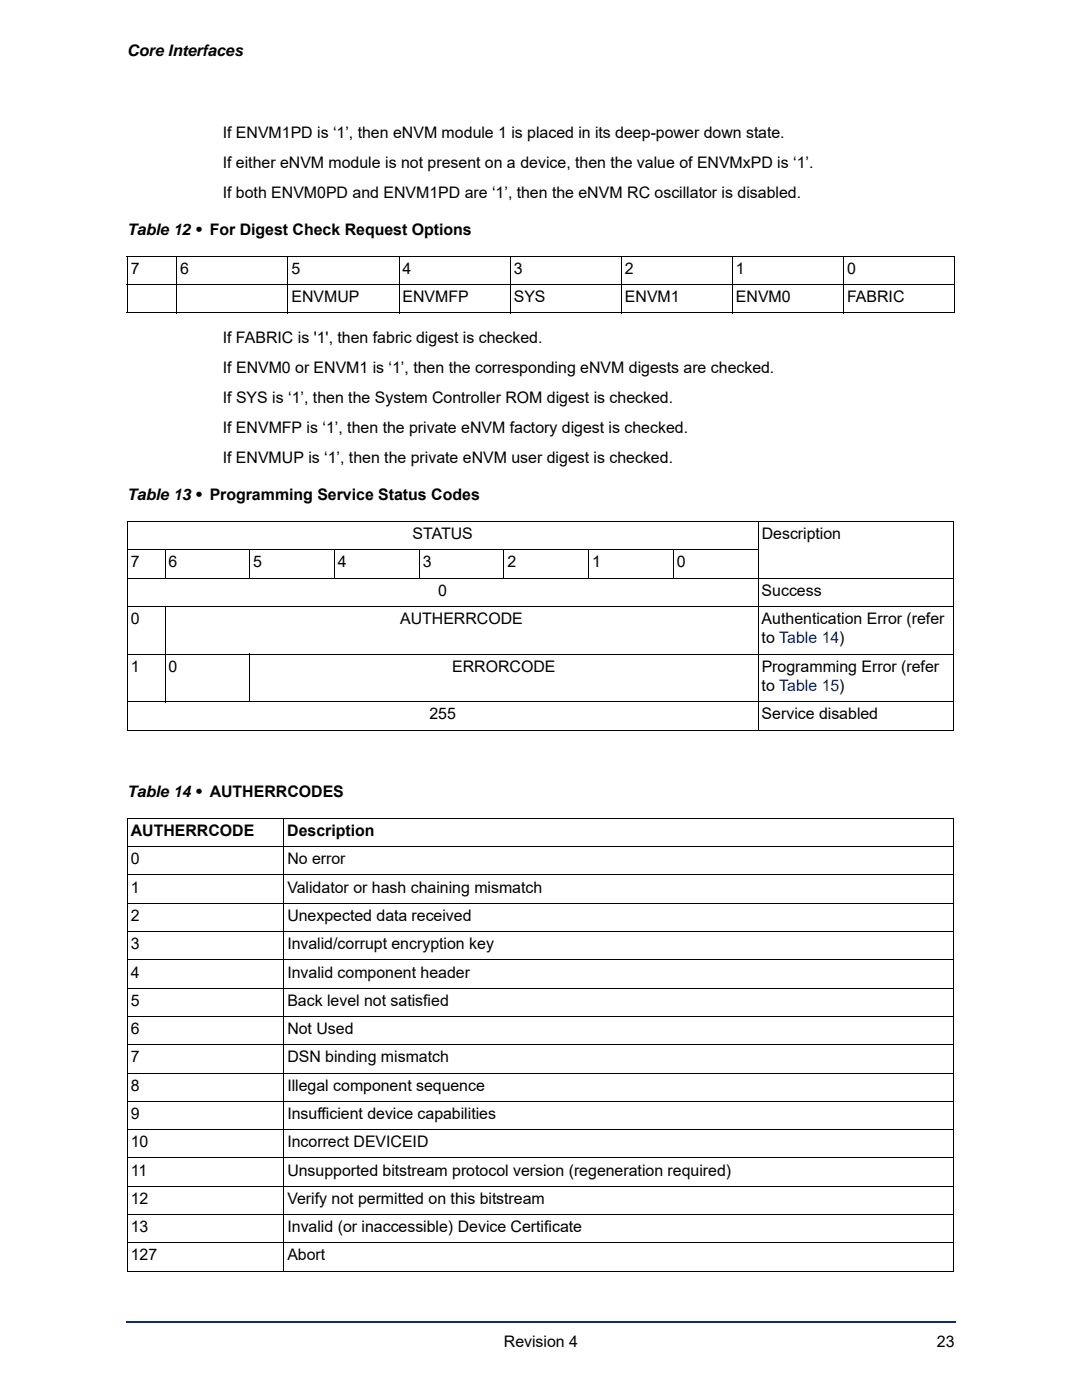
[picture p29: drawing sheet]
<svg xmlns="http://www.w3.org/2000/svg" width="216mm" height="279mm" viewBox="0 0 216 279" stroke-linecap="round" stroke-linejoin="round" font-family="sans-serif">
<defs><g id="words">
<g font-size="3.2">
<text x="25.4" y="11.3">Core Interfaces</text>
<text x="44.4" y="27.5">If ENVM1PD is ‘1’, then eNVM module 1 is placed in its deep-power down state.</text>
<text x="44.4" y="33.5">If either eNVM module is not present on a device, then the value of ENVMxPD is ‘1’.</text>
<text x="44.4" y="39.5">If both ENVM0PD and ENVM1PD are ‘1’, then the eNVM RC oscillator is disabled.</text>
<text x="25.4" y="46.9">Table 12 • For Digest Check Request Options</text>
<text x="26.1" y="54.7">7</text>
<text x="36" y="54.7">6</text>
<text x="58.2" y="54.7">5</text>
<text x="80.3" y="54.7">4</text>
<text x="102.5" y="54.7">3</text>
<text x="124.7" y="54.7">2</text>
<text x="146.9" y="54.7">1</text>
<text x="169" y="54.7">0</text>
<text x="58.2" y="60.3">ENVMUP</text>
<text x="80.3" y="60.3">ENVMFP</text>
<text x="102.5" y="60.3">SYS</text>
<text x="124.7" y="60.3">ENVM1</text>
<text x="146.8" y="60.3">ENVM0</text>
<text x="169" y="60.3">FABRIC</text>
<text x="44.4" y="68.4">If FABRIC is '1', then fabric digest is checked.</text>
<text x="44.4" y="74.4">If ENVM0 or ENVM1 is ‘1’, then the corresponding eNVM digests are checked.</text>
<text x="44.5" y="80.4">If SYS is ‘1’, then the System Controller ROM digest is checked.</text>
<text x="44.4" y="86.4">If ENVMFP is ‘1’, then the private eNVM factory digest is checked.</text>
<text x="44.4" y="92.4">If ENVMUP is ‘1’, then the private eNVM user digest is checked.</text>
<text x="25.4" y="99.8">Table 13 • Programming Service Status Codes</text>
<text x="82.3" y="107.6">STATUS</text>
<text x="152" y="107.6">Description</text>
<text x="26.1" y="113.2">7</text>
<text x="33.6" y="113.2">6</text>
<text x="50.5" y="113.2">5</text>
<text x="67.4" y="113.2">4</text>
<text x="84.3" y="113.2">3</text>
<text x="101.3" y="113.2">2</text>
<text x="118.1" y="113.2">1</text>
<text x="135.1" y="113.2">0</text>
<text x="87.4" y="118.9">0</text>
<text x="152" y="118.9">Success</text>
<text x="26.1" y="124.5">0</text>
<text x="79.9" y="124.5">AUTHERRCODE</text>
<text x="152" y="124.5">Authentication Error (refer</text>
<text x="152" y="128.4">to Table 14)</text>
<text x="26.1" y="134">1</text>
<text x="33.6" y="134">0</text>
<text x="90.2" y="134">ERRORCODE</text>
<text x="152" y="137.9">to Table 15)</text>
<text x="152" y="134">Programming Error (refer</text>
<text x="85.7" y="143.6">255</text>
<text x="152" y="143.6">Service disabled</text>
<text x="25.4" y="159.1">Table 14 • AUTHERRCODES</text>
<text x="26.1" y="166.9">AUTHERRCODE</text>
<text x="57.3" y="166.9">Description</text>
<text x="26.1" y="172.5">0</text>
<text x="57.3" y="172.5">No error</text>
<text x="26.1" y="178.2">1</text>
<text x="57.3" y="178.2">Validator or hash chaining mismatch</text>
<text x="26.1" y="183.8">2</text>
<text x="57.3" y="183.8">Unexpected data received</text>
<text x="26.1" y="189.4">3</text>
<text x="57.3" y="189.4">Invalid/corrupt encryption key</text>
<text x="26.1" y="195.1">4</text>
<text x="57.3" y="195.1">Invalid component header</text>
<text x="26.1" y="200.7">5</text>
<text x="57.3" y="200.7">Back level not satisfied</text>
<text x="26.1" y="206.4">6</text>
<text x="57.3" y="206.4">Not Used</text>
<text x="26.1" y="212">7</text>
<text x="57.3" y="212">DSN binding mismatch</text>
<text x="26.1" y="217.7">8</text>
<text x="57.3" y="217.7">Illegal component sequence</text>
<text x="26.1" y="223.3">9</text>
<text x="57.3" y="223.3">Insufficient device capabilities</text>
<text x="26.1" y="229">10</text>
<text x="57.3" y="229">Incorrect DEVICEID</text>
<text x="26.1" y="234.6">11</text>
<text x="57.3" y="234.6">Unsupported bitstream protocol version (regeneration required)</text>
<text x="26.1" y="240.2">12</text>
<text x="26.1" y="245.9">13</text>
<text x="57.3" y="245.9">Invalid (or inaccessible) Device Certificate</text>
<text x="57.3" y="240.2">Verify not permitted on this bitstream</text>
<text x="26.1" y="251.5">127</text>
<text x="57.3" y="251.5">Abort</text>
<text x="100.5" y="268.8">Revision 4</text>
<text x="187" y="268.8">23</text>
</g>
</g></defs>
<path d="M25.3 263.7h.1v.3h-.1z" fill="#0d2b7c"/>
<path d="M25.4 263.8h165.2" fill="none" stroke="#0d2b7c" stroke-width=".28"/>
<path d="M139.6 8.5h51v12.6h-51z" fill="#fff"/>
<g fill="none" stroke="#000" stroke-width=".2">
<path d="M25.3 51.1h165.3M25.3 56.8h165.3M25.4 51.2v11.2M35.3 51.1v11.4M57.4 51.1v11.4M79.6 51.1v11.4M101.8 51.1v11.4M124 51.1v11.4M146.2 51.1v11.4M168.3 51.1v11.4M190.5 51.2v11.2M25.3 62.4h165.3"/>
<path d="M25.3 104.1h165M25.3 109.7h126M25.3 115.4h165M25.4 104.2v41.4M32.9 109.6v5.8M49.8 109.6v5.8M66.7 109.6v5.8M83.7 109.6v5.8M100.5 109.6v5.8M117.5 109.6v5.8M134.4 109.6v5.8M151.3 104v41.8"/>
<path d="M190.2 104.2v41.4M25.3 121h165M25.3 130.5h165M32.9 120.9v19.2M49.8 130.4v9.7M25.3 140.1h165M25.3 145.7h165M25.3 163.3h165M25.3 169h165M25.3 174.6h165M25.4 163.4v90.2M56.6 163.3v90.4"/>
<path d="M190.2 163.4v90.2M25.3 180.3h165M25.3 185.9h165M25.3 191.6h165M25.3 197.2h165M25.3 202.8h165M25.3 208.5h165M25.3 214.1h165M25.3 219.8h165M25.3 225.4h165M25.3 231.1h165M25.3 236.7h165"/>
<path d="M25.3 242.4h165M25.3 248h165M25.3 253.7h165"/>
</g>
<use href="#words"/>
</svg>
